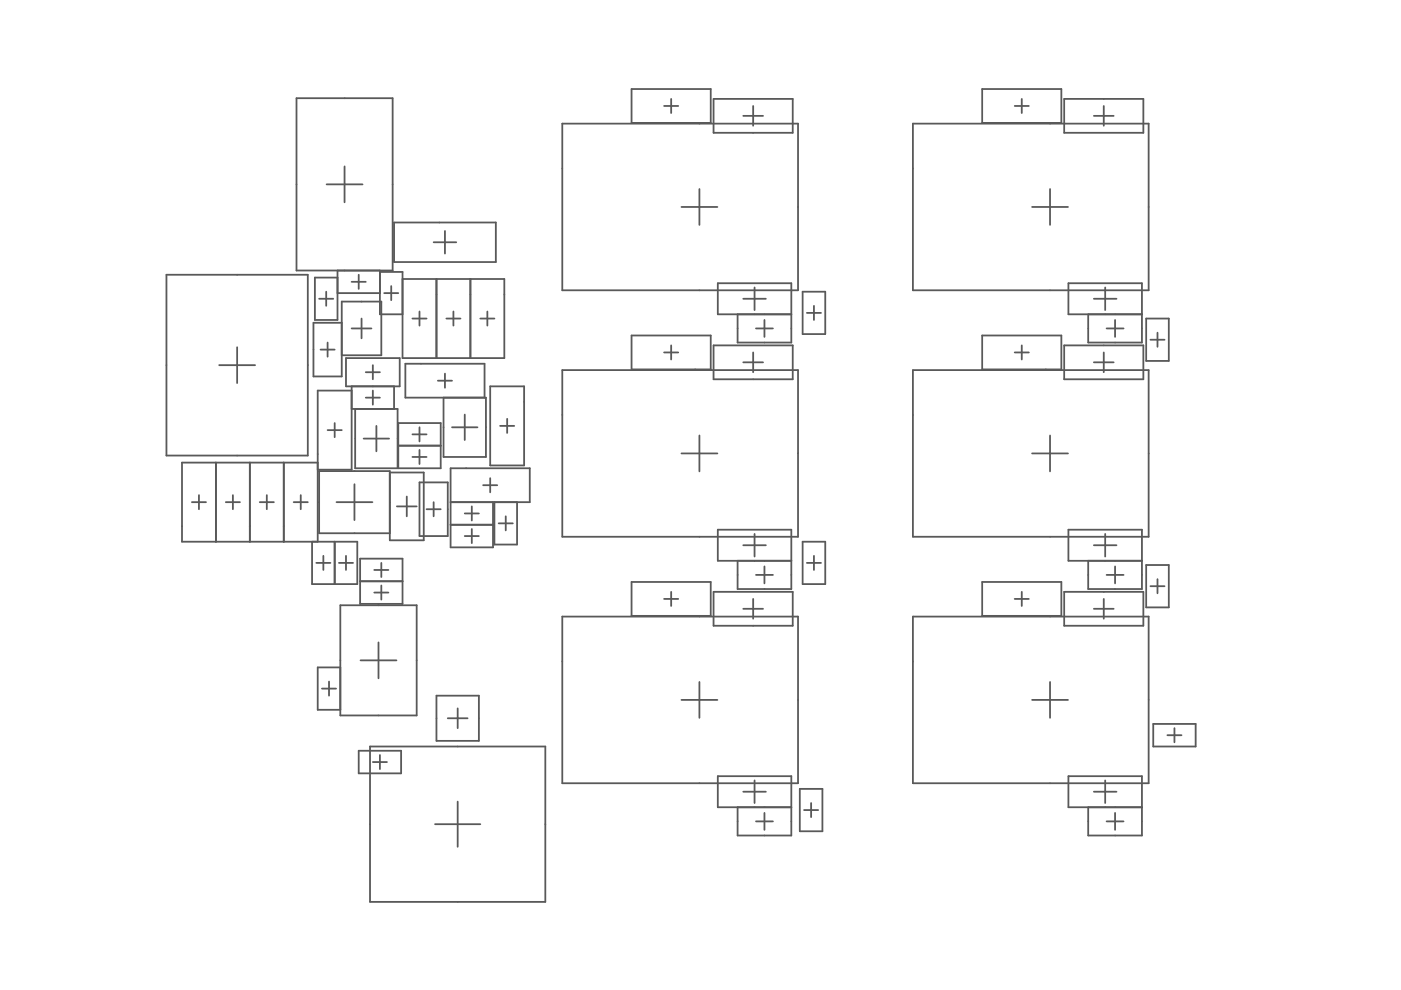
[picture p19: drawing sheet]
<svg xmlns="http://www.w3.org/2000/svg" width="297mm" height="210mm" viewBox="0 0 297 210" stroke-linecap="round" stroke-linejoin="round" font-family="sans-serif">
<g fill="none" stroke="#595959" stroke-width=".38">
<path d="M133.9 18.9h16.8v7.2h-16.8zM208.2 18.9h16.8v7.2h-16.8zM62.9 20.8h20.3v36.6h-20.3zM69.2 39.1h7.7M73.1 35.3v7.6M119.2 26.2h50v35.3h-50zM140.8 22.5h3M142.3 21v3M151.3 21h16.8v7.2h-16.8zM157.6 24.6h4.2M159.7 22.5v4.2M193.6 26.2h49.9v35.3h-49.9z"/>
<path d="M215.1 22.5h3M216.6 21v3M225.6 21h16.8v7.2h-16.8zM231.9 24.6h4.2M234 22.5v4.2M35.3 58.3h30v38.3h-30zM71.6 57.4v10.4h-4.8v-8.9h4.8M74.6 59.8h3M76.1 58.3v3M80.5 57.4v9.2h4.8M80.5 57.7h4.8v18.2h21.6v-16.7h-21.6M83.5 47.2h21.6v8.4h-21.6z"/>
<path d="M91.9 51.4h4.8M92.5 59.2v16.7M94.3 49v4.8M99.7 59.2v16.7M144.5 43.9h7.6M148.3 40.1v7.6M218.8 43.9h7.6M222.6 40.1v7.6M46.5 77.4h7.6M50.3 73.6v7.6M67.7 63.3h3M68 74.1h3"/>
<path d="M69.2 61.8v3M69.5 72.6v3M71.6 62.1h8.9M72.5 68.4h-6v11.4h6v-15.9h8.3v11.4h-8.3M73.4 75.9h11.3v6h-11.3zM74.6 69.6h4.2M76.7 67.5v4.2M77.6 78.9h2.9M79.1 77.4v3M81.4 62.1h3M82.9 60.7v2.9M87.4 67.5h3"/>
<path d="M88.9 66v3M94.3 79.2v3M94.6 67.5h3M96.1 66v3M101.8 67.5h3M103.3 66v3M119.2 78.5h50v35.3h-50zM133.9 71.1h16.8v7.2h-16.8zM140.8 74.7h3M142.3 73.2v3M151.3 73.2h16.8v7.2h-16.8zM156.4 66.6v6h11.4v-12.5h-15.6v6.5h15.6"/>
<path d="M157.6 63.3h4.8M157.6 76.8h4.2M159.7 74.7v4.2M160 61v4.7M160.3 69.6h3.6M162.1 67.8v3.6M170.2 61.8h4.8v9h-4.8zM171.1 66.3h3M172.6 64.8v3M193.6 78.5h49.9v35.3h-49.9zM208.2 71.1h16.8v7.2h-16.8zM215.1 74.7h3"/>
<path d="M216.6 73.2v3M225.6 73.2h16.8v7.2h-16.8zM230.7 66.6v6h11.4v-12.5h-15.6v6.5h15.6M231.9 63.3h4.8M231.9 76.8h4.2M234 74.7v4.2M234.3 61v4.7M234.6 69.6h3.6M236.4 67.8v3.6M243 67.5h4.8v9h-4.8zM243.9 72h3M245.4 70.5v3"/>
<path d="M45.8 98.1v16.8M53 98.1v16.8M60.2 98.1v16.8M67.4 98.1h-28.8v16.8h37.2v8.9h-9.6v-8.9M69.5 91.2h3M71 89.7v3M74.6 86.7h9.7v12.6h-9v-12.6M74.6 81.9v17.7h-7.2M74.6 82.8h-7.2v32.1M77.1 93h5.4M77.6 84.3h2.9M79.1 82.8v3"/>
<path d="M79.8 90.3v5.4M83.5 81.9v4.8M84.4 94.5h9M84.4 89.7h9v9.6h-9zM87.4 96.9h3M87.4 92.1h3M88.9 90.6v3M88.9 95.4v3M92.8 80.7h3M94 84.3v12.6h9v-12.6h-17.1v-7.2h16.8v7.2M95.8 90.6h5.4M98.5 87.9v5.4"/>
<path d="M103.9 81.9h7.2v16.8h-7.2zM106 90.3h3M107.5 88.8v3M144.5 96.1h7.6M148.3 92.3v7.6M218.8 96.1h7.6M222.6 92.3v7.6M40.7 106.5h3M42.2 105v3M47.9 106.5h3M49.4 105v3M55.1 106.5h3"/>
<path d="M56.6 105v3M62.3 106.5h3M63.8 105v3M67.1 119.3h3M68.6 117.9v2.9M71 114.9v8.9M71.3 106.5h7.7M71.9 119.3h3M73.4 117.9v2.9M75.2 102.7v7.6M76.4 118.4h8.9v9.6h-8.9zM80.8 119.3v3"/>
<path d="M82.6 100.2h7.2v14.4h-7.2v-14.7h-14.9v13.2h14.9M84.1 107.4h4.2M86.2 105.3v4.2M88.9 102.3h6v11.4h-6zM90.4 108h3M91.9 106.5v3M95.5 106.5h16.8v-7.2h-16.8v16.8h9v-9.6M95.5 111.3h9M98.5 113.7h3M98.5 108.9h3M100 107.4v3M100 112.2v3"/>
<path d="M102.4 102.9h3M103.9 101.4v3M104.8 106.5v9h4.8v-9M105.7 111h3M107.2 109.5v3M156.4 118.9v6h11.4v-12.6h-15.6v6.6h15.6M157.6 115.6h4.8M160 113.2v4.8M170.2 114.9h4.8v8.9h-4.8zM171.1 119.3h3M172.6 117.9v2.9M230.7 118.9v6h11.4v-12.6h-15.6v6.6h15.6"/>
<path d="M231.9 115.6h4.8M234.3 113.2v4.8M243 119.8h4.8v9h-4.8zM72.2 128.3h16.1v23.4h-16.1zM76.4 123.2h8.9M79.4 120.8h2.9M79.4 125.6h2.9M80.2 136.2v7.6M80.8 124.1v3M119.2 130.7h50v35.4h-50zM133.9 123.4h16.8v7.2h-16.8zM140.8 127h3"/>
<path d="M142.3 125.5v3M151.3 125.5h16.8v7.2h-16.8zM157.6 129.1h4.2M159.7 127v4.2M160.3 121.9h3.6M162.1 120.1v3.6M193.6 130.7h49.9v35.4h-49.9zM208.2 123.4h16.8v7.2h-16.8zM215.1 127h3M216.6 125.5v3M225.6 125.5h16.8v7.2h-16.8zM231.9 129.1h4.2"/>
<path d="M234 127v4.2M234.6 121.9h3.6M236.4 120.1v3.6M243.9 124.3h3M245.4 122.8v3M68.3 146h3M69.8 144.5v3M72.2 141.5h-4.8v9h4.8M76.1 159.2h8.9v4.8h-8.9zM76.4 140h7.7M78.5 158.3h37.1v32.9h-37.1zM92.5 147.5h9v9.6h-9z"/>
<path d="M94.9 152.3h4.2M97 150.2v4.2M144.5 148.4h7.6M148.3 144.6v7.6M218.8 148.4h7.6M222.6 144.6v7.6M244.5 153.5h9v4.8h-9zM247.5 155.9h3M249 154.4v3M79.1 161.6h2.9M80.5 160.1v3M92.2 174.8h9.6"/>
<path d="M97 170v9.5M157.6 167.9h4.8M160 165.5v4.8M160.3 174.2h3.6M162.1 172.4v3.5M167.8 171.2h-15.6v-6.6h15.6v12.5h-11.4v-5.9M169.6 167.3h4.8v8.9h-4.8zM170.5 171.8h3M172 170.3v3M231.9 167.9h4.8M234.3 165.5v4.8M234.6 174.2h3.6"/>
<path d="M236.4 172.4v3.5M242.1 171.2h-15.6v-6.6h15.6v12.5h-11.4v-5.9"/>
</g>
</svg>
